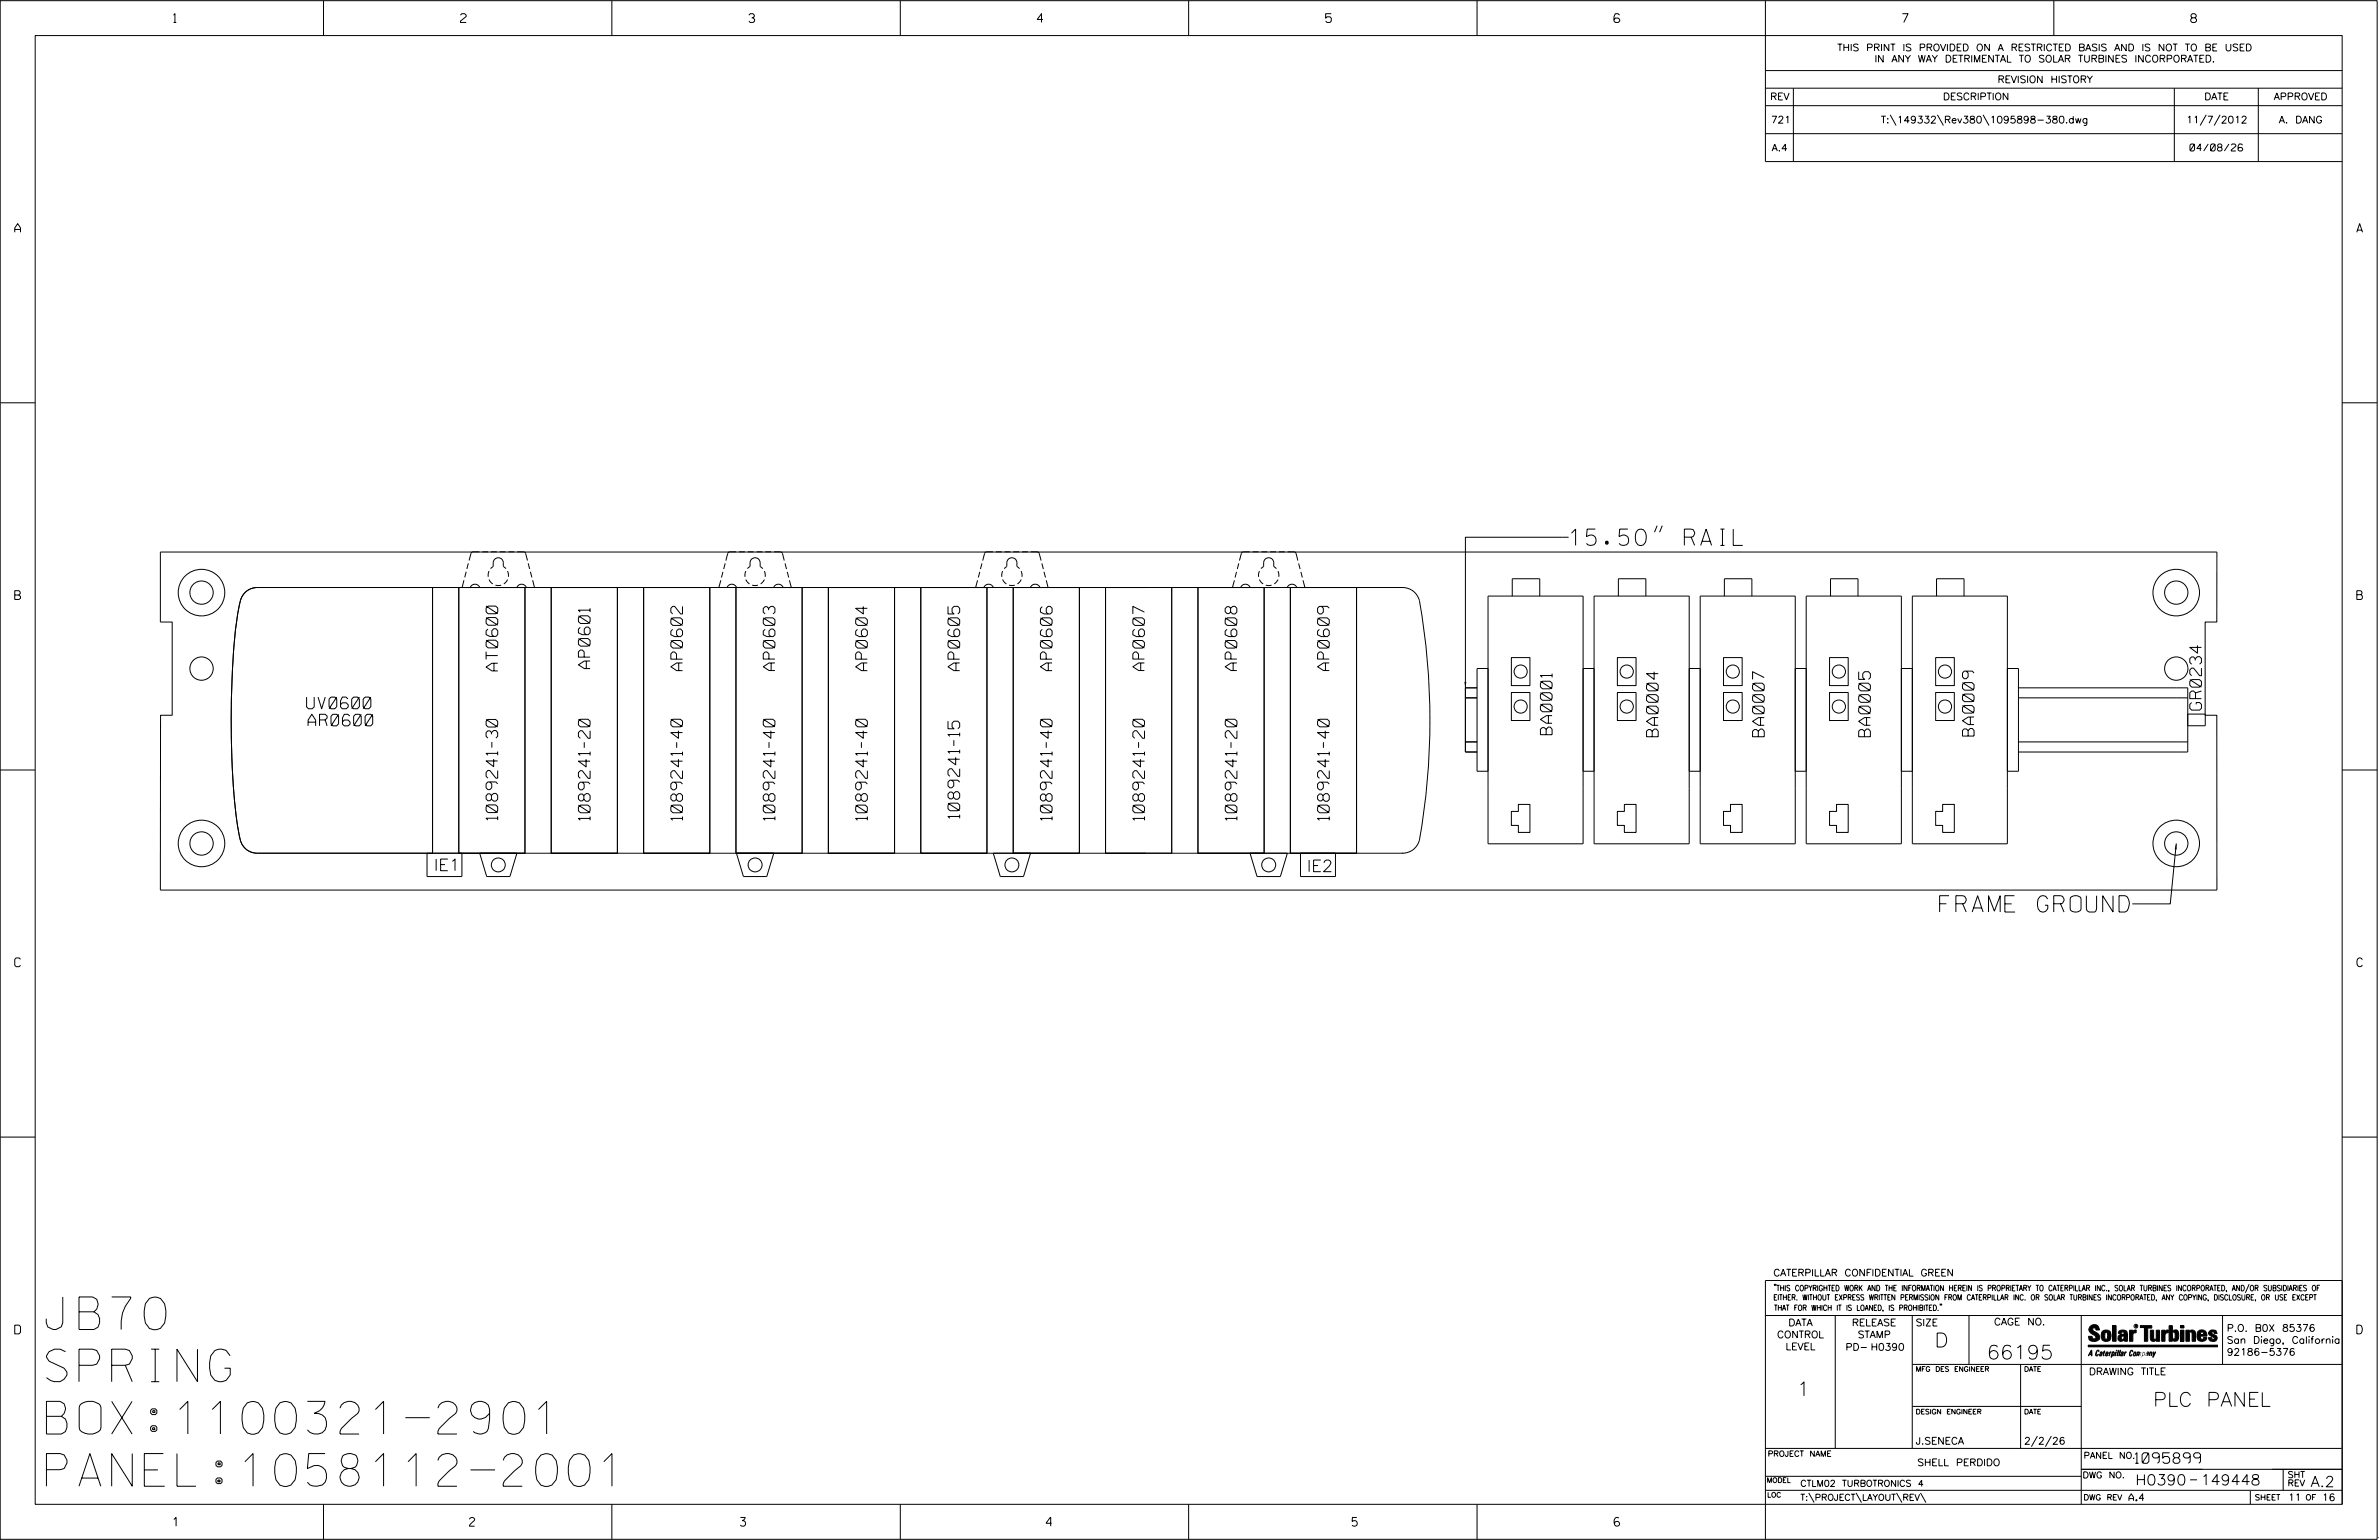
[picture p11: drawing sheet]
<svg xmlns="http://www.w3.org/2000/svg" width="864mm" height="559mm" viewBox="0 0 864 559" stroke-linecap="round" stroke-linejoin="round" font-family="sans-serif">
<defs><g id="words">
<g font-size="11.8">
<text x="16.9" y="482.4">JB70</text>
<text x="16.9" y="501.4">SPRING</text>
<text x="16.9" y="520.3">BOX:1100321-2901</text>
<text x="16.9" y="539.3">PANEL:1058112-2001</text>
</g>
<g font-size="5.9">
<text x="570" y="197.9">15.50&quot; RAIL</text>
<text x="704.1" y="330.9">FRAME GROUND</text>
</g>
<g font-size="5.1">
<text x="702.3" y="488.8">D</text>
<text x="721.2" y="493.2">66195</text>
<text x="652.2" y="506.5">1</text>
<text x="781.6" y="510.3">PLC PANEL</text>
</g>
<g font-size="4.2">
<text x="180.7" y="243.4" transform="rotate(-90 180.7 243.4)">AT0600</text>
<text x="214.2" y="242.6" transform="rotate(-90 214.2 242.6)">AP0601</text>
<text x="247.8" y="243.3" transform="rotate(-90 247.8 243.3)">AP0602</text>
<text x="281.3" y="243.3" transform="rotate(-90 281.3 243.3)">AP0603</text>
<text x="314.8" y="243.3" transform="rotate(-90 314.8 243.3)">AP0604</text>
<text x="348.4" y="243.3" transform="rotate(-90 348.4 243.3)">AP0605</text>
<text x="381.9" y="243.3" transform="rotate(-90 381.9 243.3)">AP0606</text>
<text x="415.4" y="243.3" transform="rotate(-90 415.4 243.3)">AP0607</text>
<text x="449" y="243.3" transform="rotate(-90 449 243.3)">AP0608</text>
<text x="482.5" y="243.3" transform="rotate(-90 482.5 243.3)">AP0609</text>
<text x="111.3" y="257.2">UV0600</text>
<text x="799.2" y="257.7" transform="rotate(-90 799.2 257.7)">GR0234</text>
<text x="111.8" y="263.4">AR0600</text>
<text x="563.4" y="266.6" transform="rotate(-90 563.4 266.6)">BA0001</text>
<text x="601.9" y="267.3" transform="rotate(-90 601.9 267.3)">BA0004</text>
<text x="640.4" y="267.3" transform="rotate(-90 640.4 267.3)">BA0007</text>
<text x="679" y="267.3" transform="rotate(-90 679 267.3)">BA0005</text>
<text x="716.6" y="267.1" transform="rotate(-90 716.6 267.1)">BA0009</text>
<text x="180.7" y="297.6" transform="rotate(-90 180.7 297.6)">1089241-30</text>
<text x="214.2" y="297.6" transform="rotate(-90 214.2 297.6)">1089241-20</text>
<text x="247.8" y="297.6" transform="rotate(-90 247.8 297.6)">1089241-40</text>
<text x="281.3" y="297.6" transform="rotate(-90 281.3 297.6)">1089241-40</text>
<text x="314.8" y="297.6" transform="rotate(-90 314.8 297.6)">1089241-40</text>
<text x="348.4" y="296.9" transform="rotate(-90 348.4 296.9)">1089241-15</text>
<text x="381.9" y="297.6" transform="rotate(-90 381.9 297.6)">1089241-40</text>
<text x="415.5" y="297.6" transform="rotate(-90 415.5 297.6)">1089241-20</text>
<text x="449" y="297.6" transform="rotate(-90 449 297.6)">1089241-20</text>
<text x="482.5" y="297.6" transform="rotate(-90 482.5 297.6)">1089241-40</text>
<text x="157.5" y="316">IE1</text>
<text x="474.4" y="316.3">IE2</text>
</g>
<g font-size="3.8">
<text x="775.1" y="531">1095899</text>
<text x="775.2" y="538.9">H0390</text>
<text x="798.8" y="538.9">149448</text>
<text x="838.8" y="539.5">A.2</text>
</g>
<g font-size="3.2">
<text x="63" y="8.2">1</text>
<text x="167.2" y="8.2">2</text>
<text x="271.8" y="8.2">3</text>
<text x="376.5" y="8.2">4</text>
<text x="481.2" y="8.2">5</text>
<text x="690.6" y="8.2">7</text>
<text x="795.3" y="8.2">8</text>
<text x="5.4" y="84.3">A</text>
<text x="855.5" y="84.3">A</text>
<text x="5.4" y="217.5">B</text>
<text x="855.6" y="217.5">B</text>
<text x="5.4" y="350.8">C</text>
<text x="855.6" y="350.8">C</text>
<text x="5.4" y="484">D</text>
<text x="855.6" y="484">D</text>
<text x="62.8" y="553.8">1</text>
<text x="170.4" y="553.8">2</text>
<text x="268.8" y="553.8">3</text>
<text x="379.8" y="553.8">4</text>
<text x="490.8" y="553.8">5</text>
<text x="585.9" y="553.8">6</text>
</g>
<g font-size="2.5">
<text x="666.9" y="18.5">THIS PRINT IS PROVIDED ON A RESTRICTED BASIS AND IS NOT TO BE USED</text>
<text x="680.5" y="22.6">IN ANY WAY DETRIMENTAL TO SOLAR TURBINES INCORPORATED.</text>
<text x="725.1" y="30">REVISION HISTORY</text>
<text x="642.6" y="36.3">REV</text>
<text x="705.3" y="36.3">DESCRIPTION</text>
<text x="800.2" y="36.3">DATE</text>
<text x="825.4" y="36.3">APPROVED</text>
<text x="642.9" y="44.7">721</text>
<text x="682.8" y="44.7">T:\149332\Rev380\1095898-380.dwg</text>
<text x="793.6" y="44.7">11/7/2012</text>
<text x="827.3" y="44.7">A. DANG</text>
<text x="643.2" y="54.8">A.4</text>
<text x="795" y="54.8">04/08/26</text>
<text x="643.8" y="463">CATERPILLAR CONFIDENTIAL GREEN</text>
<text x="645.1" y="485.5">CONTROL</text>
<text x="649.2" y="481.1">DATA</text>
<text x="672.3" y="481.1">RELEASE</text>
<text x="674.4" y="485.5">STAMP</text>
<text x="695.4" y="481.1">SIZE</text>
<text x="723.8" y="480.8">CAGE NO.</text>
<text x="808.4" y="483.1">P.O. B0X 85376</text>
<text x="648.2" y="489.8">LEVEL</text>
<text x="669.9" y="490">PD- H0390</text>
<text x="808.4" y="487.5">San Diego, California</text>
<text x="808.4" y="491.8">92186-5376</text>
<text x="758.3" y="498.9">DRAWING TITLE</text>
<text x="695.4" y="524.1">J.SENECA</text>
<text x="734.8" y="524.1">2/2/26</text>
<text x="696" y="531.9">SHELL PERDIDO</text>
<text x="772.8" y="544.6">A.4</text>
<text x="830.6" y="544.6">11</text>
<text x="842.9" y="544.6">16</text>
</g>
<g font-size="2.3">
<text x="756.4" y="529.2">PANEL NO.</text>
<text x="653.5" y="539.4">CTLM02 TURBOTRONICS 4</text>
<text x="756" y="536.3">DWG NO.</text>
<text x="830.4" y="539.3">REV</text>
<text x="830.4" y="536.2">SHT</text>
<text x="653.5" y="544.5">T:\PROJECT\LAYOUT\REV\</text>
</g>
<g font-size="2">
<text x="643.8" y="468.4">&quot;THIS COPYRIGHTED WORK AND THE INFORMATION HEREIN IS PROPRIETARY TO CATERPILLAR INC., SOLAR TURBINES INCORPORATED, AND/OR SUBSIDIARIES OF</text>
<text x="643.8" y="471.8">EITHER. WITHOUT EXPRESS WRITTEN PERMISSION FROM CATERPILLAR INC. OR SOLAR TURBINES INCORPORATED, ANY COPYING, DISCLOSURE, OR USE EXCEPT</text>
<text x="644" y="475.6">THAT FOR WHICH IT IS LOANED, IS PROHIBITED.&quot;</text>
<text x="641.7" y="528.5">PROJECT NAME</text>
<text x="756.3" y="544.3">DWG REV</text>
<text x="818.5" y="544.3">SHEET</text>
<text x="836.9" y="544.3">OF</text>
</g>
<g font-size="1.8">
<text x="695.4" y="497.6">MFG DES ENGINEER</text>
<text x="734.8" y="497.6">DATE</text>
<text x="695.4" y="513.1">DESIGN ENGINEER</text>
<text x="734.8" y="513.1">DATE</text>
<text x="641.3" y="538">MODEL</text>
<text x="641.5" y="543.3">LOC</text>
</g>
<text font-size=".9" x="775.1" y="481.7">R</text>
</g></defs>
<g fill="none" stroke="#000" stroke-width=".36">
<path d="M.1 .2h862.8v558.4h-862.8zM12.8 12.9h837.4v533h-837.4zM117.4 .2v12.7M222.1 .2v12.7M326.8 .2v12.7M431.5 .2v12.7M536.2 .2v12.7M587.9 5.5l-.5-.5h-1l-.5 1v1.7l.5 .4h1l.6-.4v-.6l-.6-.5h-1l-.5 .5M640.9 .2v58.4h209.3M745.6 .2v12.7M640.9 25.6h209.3M640.9 32h209.3"/>
<path d="M640.9 38.3h209.3M651 32v26.6M789.3 32v26.6M819.8 32v26.6M640.9 48.5h209.3M686.2 41.7l2.1 3.8M703.3 41.7l2.2 3.8M719.9 41.7l2.1 3.8M800.9 41.7l-2.2 3.8M805.9 41.7l-2.1 3.8M.1 146.2h12.7M850.2 146.2h12.7"/>
<path d="M569.4 194.9h-37.4v54.7M601.6 190.7l-1 2.4M603.4 190.7l-1 2.4M58.2 200.3h746.6l-.1 25.4h-4.2v33.8h4.2l.1 63.5h-746.6l.1-63.5h4.2v-33.8h-4.3zM157 213.2v96.4M166.5 213.2v96.4M166.5 213.2h24.1v96.4h-24.1zM168.4 210.5l-.6 2.5M169.2 207.5l-.5 2M170 204.4l-.5 2M170.7 213a1.86 1.86 0 0 1 1.7-1 1.86 1.86 0 0 1 1.7 1M174 200.2l-2.8 .2-.9 3"/>
<path d="M175.1 200.2h2.1M177.5 210.3l1.4 1.6M177.5 207.2l-.3 2.1M178.1 206.3l.9-.7v-1.4a1.83 1.83 0 0 1 1.9-1.8 1.83 1.83 0 0 1 1.8 1.8v1.4l1 .7M178.2 200.2h2.1M179.8 212.3h2.1M181.4 200.2h2.1M184.3 207.2l.2 2.1M184.3 210.3l-1.4 1.6M184.6 200.2h2.1M187.7 213a1.86 1.86 0 0 1 1.7-1 1.86 1.86 0 0 1 1.6 1M187.7 200.2l2.8 .2 1 3"/>
<path d="M190.6 213.2v96.4M191.7 204.4l.6 2M192.5 207.5l.6 2M193.4 210.5l.6 2.5M200.1 213.2h24v96.4h-24zM200.1 213.2v96.4M224.1 213.2v96.4M233.6 213.2v96.4M233.6 213.2h24.1v96.4h-24.1zM257.7 213.2v96.4M261.7 210.6l-.7 2.5M262.4 207.5l-.5 2.1"/>
<path d="M263.2 204.4l-.5 2.1M264 213a1.86 1.86 0 0 1 1.7-1 1.86 1.86 0 0 1 1.6 1M267.2 213.2v96.4M267.2 213.2h24v96.4h-24zM267.2 200.2l-2.7 .2-1 3M268.3 200.2h2.1M270.8 210.3l1.3 1.6M270.8 207.2l-.4 2.1M271.3 206.3l1-.7v-1.4a1.83 1.83 0 0 1 1.8-1.8 1.83 1.83 0 0 1 1.8 1.8v1.4l1 .7M271.5 200.2h2.1M273 212.3h2.1M274.6 200.2h2.2"/>
<path d="M277.5 210.3l-1.4 1.6M277.5 207.2l.3 2.1M277.8 200.2h2.1M280.9 213.1a1.86 1.86 0 0 1 1.7-1.1 1.86 1.86 0 0 1 1.7 1.1M281 200.2l2.7 .2 1 3M285 204.4l.5 2.1M285.8 207.5l.5 2.1M286.6 210.6l.6 2.5M291.2 213.2v96.4M300.7 213.2h24v96.4h-24zM300.7 213.2v96.4M324.7 213.2v96.4"/>
<path d="M334.3 213.2h24v96.4h-24zM334.3 213.2v96.4M354.9 210.6l-.7 2.5M355.7 207.5l-.6 2.1M356.4 204.4l-.5 2.1M357.2 213a1.86 1.86 0 0 1 1.7-1 1.86 1.86 0 0 1 1.6 1M358.3 213.2v96.4M360.5 200.2l-2.8 .2-1 3M361.5 200.2h2.1M364 210.3l1.3 1.6M364 207.2l-.3 2.1M364.5 206.3l1-.7v-1.4a1.83 1.83 0 0 1 1.8-1.8 1.83 1.83 0 0 1 1.8 1.8v1.4l1 .7"/>
<path d="M364.7 200.2h2.1M366.3 212.3h2.1M367.8 213.2h24v96.4h-24zM367.8 213.2v96.4M367.8 200.2h2.2M370.7 207.2l.3 2.1M370.7 210.3l-1.4 1.6M371 200.2h2.1M374.1 213.1a1.86 1.86 0 0 1 1.7-1.1 1.86 1.86 0 0 1 1.7 1.1M374.2 200.2l2.8 .2 .9 3M378.2 204.4l.5 2.1M379 207.5l.5 2.1"/>
<path d="M379.8 210.6l.6 2.5M391.8 213.2v96.4M401.3 213.2h24v96.4h-24zM401.3 213.2v96.4M425.3 213.2v96.4M434.9 213.2v96.4M434.9 213.2h24v96.4h-24zM448.1 210.6l-.7 2.5M448.9 207.5l-.6 2.1M449.7 204.4l-.5 2.1M450.4 213a1.86 1.86 0 0 1 1.7-1 1.86 1.86 0 0 1 1.7 1M453.7 200.2l-2.8 .2-1 3"/>
<path d="M454.7 200.2h2.1M457.2 210.3l1.3 1.6M457.2 207.2l-.3 2.1M457.8 206.3l.9-.7v-1.4a1.83 1.83 0 0 1 1.9-1.8 1.83 1.83 0 0 1 1.8 1.8v1.4l.9 .7M457.9 200.2h2.1M458.9 213.2v96.4M459.5 212.3h2.1M461.1 200.2h2.1M463.9 210.3l-1.3 1.6M463.9 207.2l.3 2.1M464.3 200.2h2.1M467.3 213.1a1.86 1.86 0 0 1 1.7-1.1 1.86 1.86 0 0 1 1.7 1.1"/>
<path d="M467.4 200.2l2.8 .2 .9 3M468.4 213.2h24v96.4h-24zM468.4 213.2v96.4M471.4 204.4l.5 2.1M472.2 207.5l.6 2.1M473 210.6l.7 2.5M492.4 213.2v96.4M509.1 213.2a6.3 6.3 0 0 1 6.2 4.7 247.2 247.2 0 0 1-.2 87.5 6.3 6.3 0 0 1-6 4.2M509.3 213.2h-415.9a6.7 6.7 0 0 0-6.6 6.6 265.3 265.3 0 0 0-2.8 45.9l.3 13.3 .9 12.5a78.5 78.5 0 0 0 2.5 14.5 6.3 6.3 0 0 0 5.7 3.6h415.9M549 216.3v-6.3h9.9v6.3M587.5 216.3v-6.3h10v6.3M626 216.3v-6.3h10v6.3"/>
<path d="M664.5 216.3v-6.3h10v6.3M703 216.3v-6.3h10v6.3M548.6 238.6h6.8v10.2h-6.8zM587.1 238.6h6.8v10.2h-6.8zM625.7 238.6h6.7v10.2h-6.7zM664.1 238.6h6.8v10.2h-6.8zM702.7 238.6h6.7v10.2h-6.7zM532 253.2h4.2M532 249.6h4.2M532 249.6v23.3h4.2M548.6 251.3h6.8v10.1h-6.8zM587.1 251.3h6.8v10.1h-6.8z"/>
<path d="M625.7 251.3h6.7v10.1h-6.7zM664.1 251.3h6.8v10.1h-6.8zM702.7 251.3h6.7v10.1h-6.7zM732.7 249.6h61.5v23.3h-61.5M732.7 253.2h61.5M794.2 259.1h6.3v4.2h-6.3M.1 279.4h12.7M532 269.2h4.2M540.2 261.2v-44.9h34.5v44.9M540.2 279.9h-4v-37.3h4v63.6h34.5v-63.6h4v63.6h34.5v-63.6h4v63.6h34.5v-63.6h4v63.6h34.5v-63.6h4v63.6h34.5v-63.6h4v37.3h-4M574.7 279.9h4M578.7 261.2v-44.9h34.5v44.9"/>
<path d="M613.2 279.9h4M617.2 261.2v-44.9h34.5v44.9M651.7 279.9h4M655.7 261.2v-44.9h34.5v44.9M690.2 279.9h4M694.2 261.2v-44.9h34.5v44.9M732.7 269.2h61.5M850.2 279.4h12.7M551.2 291.9h4.2v10.1h-4.2v-2.5h-2.6v-5.1h2.6zM589.7 291.9h4.2v10.1h-4.2v-2.5h-2.6v-5.1h2.6zM628.2 291.9h4.2v10.1h-4.2v-2.5h-2.5v-5.1h2.5zM666.7 291.9h4.2v10.1h-4.2v-2.5h-2.6v-5.1h2.6z"/>
<path d="M705.2 291.9h4.2v10.1h-4.2v-2.5h-2.5v-5.1h2.5zM167.7 309.6v8.5h-12.7v-8.5M174.1 309.6l2.6 8.5h8.4l2.5-8.5M267.3 309.6l2.6 8.5h8.4l2.6-8.5M360.6 309.6l2.5 8.5h8.4l2.6-8.5M453.8 309.6l2.5 8.5h8.5l2.5-8.5M484.8 309.6v8.5h-12.7v-8.5M790 306.1l-2.2 21.9h-11.6M.1 412.6h12.7M850.2 412.6h12.7M640.9 477.3h209.3M644.2 466.1l-.1 .4"/>
<path d="M644.7 466.1l-.2 .4M666.2 477.3v48.3M694.2 477.3v48.3M704.4 473.3l-.1 .4M704.8 473.3l-.1 .4M714.8 477.3v17.8M755.5 477.3v68.6M806.8 477.3v17.8M816.5 466l-1.4 3.1M850.2 464.6h-209.3v94M850.2 464.8v81.1M694.2 495.1h156"/>
<path d="M733.5 495.1v30.5M758.6 481.4a2.02 2.02 0 0 1 3.1-.1l.5 1.3h-1.3l-.2-.6-.4-.2-.6 .1-.1 .4 .4 .7a2.46 2.46 0 0 1 2.2 2.9 2.83 2.83 0 0 1-3.8 .3l-.3-1.3h1.3l.2 .7 .6 .3 .5-.2 .2-.5-.4-.6-1.9-1.2-.4-.9zM759.2 491.3h-.7l.7-1.2v1.9h.2l-.1-2.1-1.3 2.1 .5-.5h.7M761.3 490l.3-.2 .4 .3-.1 .3-.3-.4-.4 .3-.3 1.6h.4l.4-.5-.3 .6-.4 .1-.3-.4zM762.6 490.6l.5-.1-.1 1.4h-.9a.74 .74 0 0 1 .9-.8l-.3 .7-.5 .1 .2-.5 .6-.2v-.5l-.7 .2zM763 483.2a2.17 2.17 0 0 1 3.1 0l.3 1.4-.3 1.5a2.17 2.17 0 0 1-3.1 0l-.3-1.5zM763.6 490.5l.4-.4 .2 .6h-.3l-.3 .9 .2 .4-.3-.1zM764.1 483.7l.5-.4 .4 .3v2.2l-.4 .2-.5-.2zM764.6 491.1l.6 .2v-.7l-.4-.1-.4 .6-.1 .8h.6M764.6 491.1l-.1 .8h.4M764.6 482.6v.8M764.8 490.7l.4 .1v.3h-.6z"/>
<path d="M765 491.5l-.1 .4zM766 490.5l-.5 1.5zM766 490.8l.4-.3-.4 .4M766.9 481h1.3v5.7h-1.3zM767 490.8l.5 .1-.3 .8-.4 .2zM767.3 490.5h-.5l-.5 2M767.3 490.5a.8 .8 0 0 1 .2 1 .8 .8 0 0 1-.9 .4l-.1 .6M767.3 490.5l-.1 .2M768.1 490.5l-.4 1.5zM768.2 489.9h.3l-.1 .2h-.2zM769 489.9l-.5 2.1zM769.7 489.9l-.6 2.1z"/>
<path d="M770.1 491.4l.5-.3-.5 .8zM770.4 491.9h.1M770.6 491.1l.1-.4-.7 .2 .1-.3 .6-.1 .2 .3-.5 1.1M770.6 491.1a.74 .74 0 0 0-.8 .8h.6M771 484.8h-.7l-.3 .6 .4 .7 .5-.3 .1-2.4h-.8l-.1 .4h-1.2a1.71 1.71 0 0 1 1.8-1.3 1.71 1.71 0 0 1 1.6 1.4v2.8h-1.1l-.1-.6M771 484.2l-1.5 .1a1.41 1.41 0 0 0 0 2.4l.5 .1 1.1-.7M771.2 486.1h-.1M771.4 490.5l.1 .3 .4-.3-.9 1.5zM771.5 490.8h.1M773 482.7h1.2v.5l.5-.5 .7-.1v1h-.6l-.5 .4-.1 2.7h-1.2zM773.3 490.3l.6-.4 .4 .2-.1 .4-.3-.4a1.28 1.28 0 0 0-.5 1.8l.6-.4-.1 .4-.8 .1zM774.7 490.8l.5-.3a.88 .88 0 0 1 .2 .9 .88 .88 0 0 1-.7 .7l-.2-.2z"/>
<path d="M774.8 490.9h.5l-.3 1h-.3l-.2-.2zM775.2 490.5l-.1 .2M776.8 481h4.3v.9h-1.5v4.8h-1.3M776.8 490.6l-.8 .2v-.3l-.4 1.5 .8-1.3v1.3l.3-1.2M779.3 491.1h.4M779.6 490.5h.3l-.3 1.4M779.6 490.7h.2l-.1 .4M779.7 491.1l-.1 .4M779.7 491.1l-.4 .2M780.1 492l.4-1.5 .1 .3 .3-.3 .3 .2-.3 1.3v-1.3l-.7 1.3M780.6 482.7h1.2v2.7l.1 .4 .4 .3 .4-.7v-2.7h1.2l.1 4h-1.3v-.5l-1.1 .6-.7-.3-.3-.7zM781.6 492.5l1-2-.8 1.3-.2-1.3-.2 2"/>
<path d="M784.7 482.7h1.2v.5l.5-.5 .7-.1v1h-.5l-.6 .4-.1 2.7h-1.2zM787.4 481h1.2v2a1.4 1.4 0 0 1 2.2 .2l.1 1.4-.4 1.9-1.5 .1-.4-.5v-1l.5 .9 .5-.3v-2.1l-.5-.4-.5 .7v2.8h-1.2zM791.5 482.7h1.3v4h-1.3zM791.5 481h1.3v.9h-1.3zM793.5 482.7h1.3v.4l.7-.5 1.1 .2 .4 .6v3.3h-1.2l-.3-3.4-.7 .2v3.2h-1.3zM794.8 483.1h.1M797.7 483.2a1.92 1.92 0 0 1 2.4-.5 1.92 1.92 0 0 1 1 2.1h-2.3v.8l.6 .5 .5-.3v-.5h1.2a1.83 1.83 0 0 1-2.1 1.4 1.83 1.83 0 0 1-1.5-2.1zM798.8 484.2v.6M799.1 483.4h.6l.2 .8h-1.1zM804.6 482.9a1.84 1.84 0 0 0-2.9 .8 3.3 3.3 0 0 0 2.2 1.9l-.5 .5-.4-.3-.1-.4h-1.2l.1 .6a1.92 1.92 0 0 0 2.9 .4M804.9 483.8h-1.2l-.2-.6-.5 .1-.1 .3 .1 .3 1.8 .9M805.1 488.1h-47.1v.6h47.1"/>
<path d="M694.2 510.3h61.3M640.9 525.6h209.2M640.9 535.7h114.6M739.6 521.1l-2.2 3.8M744.7 521.1l-2.2 3.8M755.5 533.2h94.7M795 537h2.6M828.8 533.2v7.6M117.4 545.9v12.7M222.1 545.9v12.7M326.8 545.9v12.7M431.5 545.9v12.7"/>
<path d="M536.2 545.9v12.7M640.9 540.8h209.3M656.6 541.7l2 3.5M673.8 541.7l1.9 3.5M688.4 541.7l2 3.5M697.2 541.7l1.9 3.5M816.9 541v4.9M863.5 558h.1"/>
<circle cx="73.1" cy="215" r="8.5"/>
<circle cx="73.2" cy="215" r="4.2"/>
<circle cx="790" cy="215" r="8.5"/>
<circle cx="790" cy="215" r="4.2"/>
<circle cx="73.2" cy="242.6" r="4.2"/>
<circle cx="552" cy="243.7" r="2.39"/>
<circle cx="552" cy="256.4" r="2.4"/>
<circle cx="590.5" cy="243.7" r="2.39"/>
<circle cx="590.5" cy="256.4" r="2.4"/>
<circle cx="629" cy="243.7" r="2.39"/>
<circle cx="629" cy="256.4" r="2.4"/>
<circle cx="667.5" cy="243.7" r="2.39"/>
<circle cx="667.5" cy="256.4" r="2.4"/>
<circle cx="706" cy="243.7" r="2.39"/>
<circle cx="706" cy="256.4" r="2.4"/>
<circle cx="790" cy="242.6" r="4.2"/>
<circle cx="73.1" cy="306" r="8.5"/>
<circle cx="73.2" cy="306.1" r="4.2"/>
<circle cx="180.9" cy="313.8" r="2.52"/>
<circle cx="274.1" cy="313.8" r="2.53"/>
<circle cx="367.3" cy="313.8" r="2.52"/>
<circle cx="460.5" cy="313.8" r="2.53"/>
<circle cx="790" cy="306" r="8.5"/>
<circle cx="790" cy="306.1" r="4.2"/>
<circle cx="775.4" cy="481.2" r=".69"/>
</g>
<g fill="#000">
<path d="M531.6 247.4h.7l-.3 2.2zM790 306.1l.2 2.1h-.8zM768.1 490.5l-.4 1.5zM768.2 489.9h.3l-.1 .2h-.2zM769 489.9l-.5 2.1zM769.7 489.9l-.6 2.1zM791.5 481h1.3v.9h-1.3zM791.5 482.7h1.3v4h-1.3zM758 488.1h47.1v.6h-47.1z"/>
<path d="M759.2 489.9l-1.2 2.1 .5-.5h.7v.5h.2zM759.2 490.1v1.2h-.7z" fill-rule="evenodd"/>
<path d="M758.6 481.4a2.02 2.02 0 0 1 3.1-.1l.5 1.3h-1.3l-.2-.6-.4-.2-.6 .1-.1 .4 .4 .7a2.46 2.46 0 0 1 2.2 2.9 2.83 2.83 0 0 1-3.8 .3l-.3-1.3h1.3l.2 .7 .6 .3 .5-.2 .2-.5-.4-.6-1.9-1.2-.4-.9z" fill-rule="evenodd"/>
<path d="M761.3 490l.3-.2 .4 .3-.1 .3-.3-.4-.4 .3-.3 1.6h.4l.4-.5-.3 .6-.4 .1-.3-.4z" fill-rule="evenodd"/>
<path d="M762.6 490.6l.5-.1-.1 1.4h-.9a.74 .74 0 0 1 .9-.8l-.6 .3-.2 .5 .5-.1 .3-.6v-.5l-.7 .2z" fill-rule="evenodd"/>
<path d="M763.6 490.5l.4-.4 .2 .6h-.3l-.3 .9 .2 .4-.3-.1z" fill-rule="evenodd"/>
<path d="M764.8 490.5l.5 .3-.1 .5h-.6l.6-.2v-.3l-.4-.1-.3 1.2h.4l.3-.4-.6 .6-.3-.2v-.4z" fill-rule="evenodd"/>
<path d="M763 483.2a2.17 2.17 0 0 1 3.1 0l.3 1.4-.3 1.5a2.17 2.17 0 0 1-3.1 0l-.3-1.5zM764.1 483.7v2.1l.5 .2 .4-.2v-2.2l-.4-.3z" fill-rule="evenodd"/>
<path d="M766 490.5v.3l.4-.1-.4 .2-.5 1.1z" fill-rule="evenodd"/>
<path d="M766.8 490.5l-.5 2 .3-.6a.71 .71 0 0 0 .9-.5 .71 .71 0 0 0-.4-.9zM767 490.8l.5 .1-.3 .8-.4 .2z" fill-rule="evenodd"/>
<path d="M766.9 481h1.3v5.7h-1.3z" fill-rule="evenodd"/>
<path d="M770.1 490.6l.6-.1 .2 .3-.4 1.2-.5 .1-.2-.5 .3-.5h.5l-.7 .5v.3l.4-.1 .4-.9-.5-.2-.2 .2z" fill-rule="evenodd"/>
<path d="M769.4 482.8l-.5 1h1.2l.1-.4h.8v.8l-1.5 .1a1.41 1.41 0 0 0 0 2.4l.5 .1 1.1-.7 .1 .6h1.1v-2.8a1.79 1.79 0 0 0-2.4-1.2zM770.3 484.8h.7l-.1 1-.5 .3-.4-.7z" fill-rule="evenodd"/>
<path d="M771.4 490.5l.1 .3 .4-.3-.9 1.5z" fill-rule="evenodd"/>
<path d="M773 482.7h1.2v.5l.5-.5 .7-.1v1h-.6l-.5 .4-.1 2.7h-1.2z" fill-rule="evenodd"/>
<path d="M773.3 490.3l.6-.4 .4 .2-.1 .4-.3-.4a1.28 1.28 0 0 0-.5 1.8l.6-.4-.3 .5h-.6z" fill-rule="evenodd"/>
<path d="M774.7 490.8l-.2 1.1h.7a.96 .96 0 0 0 0-1.4zM774.8 490.9h.5l-.1 .6-.5 .4-.2-.2z" fill-rule="evenodd"/>
<path d="M776 490.5v.3l.4-.3 .2 .3 .7-.2-.3 1.4v-1.3l-.6 1.3v-1.3l-.8 1.3z" fill-rule="evenodd"/>
<path d="M776.8 481h4.3v.9h-1.5v4.8h-1.3v-4.8h-1.5z" fill-rule="evenodd"/>
<path d="M777.9 490.5l-.5 2 .3-.6a.71 .71 0 0 0 .9-.5 .71 .71 0 0 0-.4-.9zM778.1 490.8l.3-.1 .1 .4-.5 .8-.2-.5z" fill-rule="evenodd"/>
<path d="M779.3 490.6l.6-.1-.3 1.5-.7-.1a.67 .67 0 0 1 .8-.8l-.6 .3-.1 .5 .4-.1 .4-.9-.4-.2-.3 .2z" fill-rule="evenodd"/>
<path d="M780.5 490.5l.1 .3 .3-.3 .3 .2-.3 1.3v-1.3l-.8 1.3z" fill-rule="evenodd"/>
<path d="M780.6 482.7h1.2v2.7l.1 .4 .4 .3 .4-.7v-2.7h1.2l.1 4h-1.3v-.5l-1.1 .6-.7-.3-.3-.7z" fill-rule="evenodd"/>
<path d="M781.6 490.5l.2 1.3 .8-1.3-1.2 2z" fill-rule="evenodd"/>
<path d="M784.7 482.7h1.2v.5l.5-.5 .7-.1v1h-.5l-.6 .4-.1 2.7h-1.2z" fill-rule="evenodd"/>
<path d="M787.4 481h1.2v2a1.4 1.4 0 0 1 2.2 .2l.1 1.4-.4 1.9-1.5 .1-.4-.5v-1l.5 .9 .5-.3v-2.1l-.5-.4-.5 .7v2.8h-1.2z" fill-rule="evenodd"/>
<path d="M793.5 482.7h1.3v.4a1.29 1.29 0 0 1 2.2 .3v3.3h-1.2l-.3-3.4-.7 .2v3.2h-1.3z" fill-rule="evenodd"/>
<path d="M797.7 483.2a1.92 1.92 0 0 1 2.4-.5 1.92 1.92 0 0 1 1 2.1h-2.3v.8l.6 .5 .5-.3v-.5h1.2a1.83 1.83 0 0 1-2.1 1.4 1.83 1.83 0 0 1-1.5-2.1zM799.1 483.4l-.3 .8h1.1l-.2-.8z" fill-rule="evenodd"/>
<path d="M801.9 483.2a1.94 1.94 0 0 1 3 .1v.5h-1.2l-.2-.6-.5 .1-.1 .3 .1 .3 1.8 .9a1.2 1.2 0 0 1 .1 1.3 1.2 1.2 0 0 1-1.2 .7l-1.6-.4-.4-1h1.2l.1 .4 .4 .3 .5-.5a3.3 3.3 0 0 1-2.2-1.9z" fill-rule="evenodd"/>
<circle cx="761.4" cy="492" r=".07"/>
<circle cx="762.2" cy="485.1" r=".07"/>
<circle cx="769.3" cy="492" r=".07"/>
<circle cx="773.1" cy="486.7" r=".07"/>
<circle cx="791.5" cy="486.7" r=".07"/>
<circle cx="791.5" cy="481" r=".07"/>
<circle cx="794.8" cy="486.7" r=".07"/>
</g>
<use href="#words"/>
</svg>
